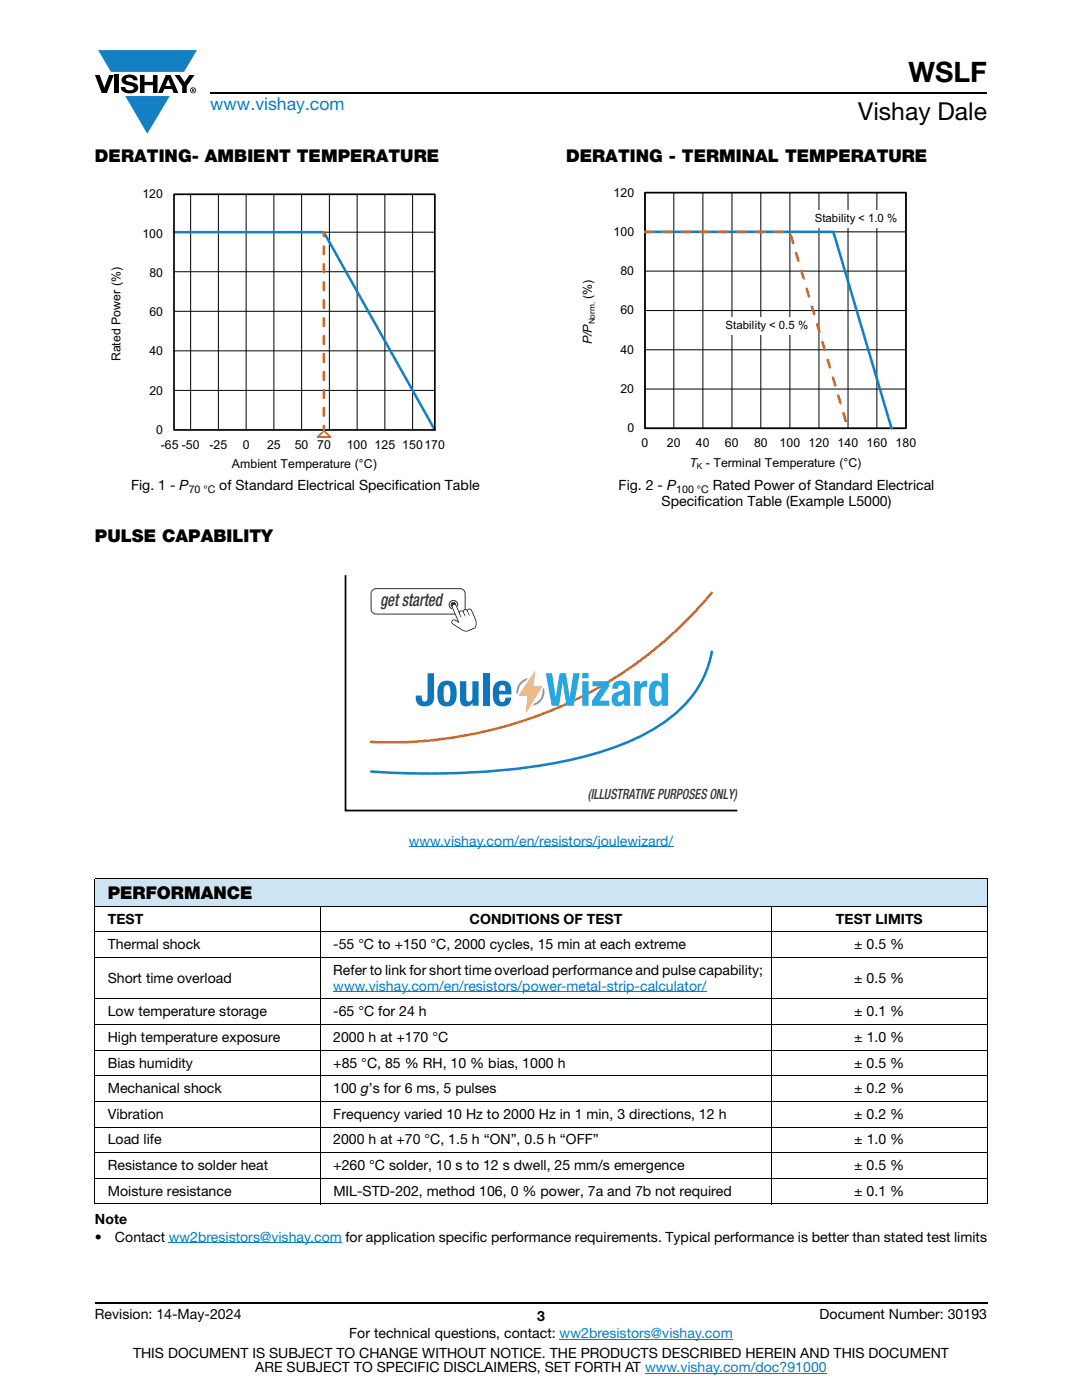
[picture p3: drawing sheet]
<svg xmlns="http://www.w3.org/2000/svg" width="216mm" height="279mm" viewBox="0 0 216 279" stroke-linecap="round" stroke-linejoin="round" font-family="sans-serif">
<defs><g id="words">
<text font-size="5.6" x="181.3" y="16.4">WSLF</text>
<text font-size="4.9" x="171.3" y="24">Vishay Dale</text>
<text font-size="3.5" fill="#067ec4" x="42" y="21.9">www.vishay.com</text>
<g font-size="3.5">
<text x="18.9" y="32.3">DERATING- AMBIENT TEMPERATURE</text>
<text x="112.9" y="32.3">DERATING - TERMINAL TEMPERATURE</text>
<text x="18.9" y="108.2">PULSE CAPABILITY</text>
<text x="21.5" y="179.5">PERFORMANCE</text>
</g>
<text font-size="3.5" fill="#333" x="75.8" y="121">get started</text>
<g font-size="2.8">
<text x="26.2" y="97.9">Fig. 1 - P</text>
<text x="43.8" y="97.9">of Standard Electrical Specification Table</text>
<text x="123.4" y="97.9">Fig. 2 - P</text>
<text x="132" y="101">Specification Table (Example L5000)</text>
<text x="142.2" y="97.9">Rated Power of Standard Electrical</text>
<text x="21.5" y="184.3">TEST</text>
<text x="93.7" y="184.3">CONDITIONS OF TEST</text>
<text x="166.8" y="184.3">TEST LIMITS</text>
<text x="21.5" y="189.4">Thermal shock</text>
<text x="66.5" y="189.4">-55 °C to +150 °C, 2000 cycles, 15 min at each extreme</text>
<text x="170.4" y="189.4">± 0.5 %</text>
<text x="21.5" y="196.1">Short time overload</text>
<text x="66.5" y="194.5">Refer to link for short time overload performance and pulse capability;</text>
<text x="170.5" y="196.1">± 0.5 %</text>
<text x="21.5" y="202.8">Low temperature storage</text>
<text x="66.5" y="202.8">-65 °C for 24 h</text>
<text x="170.5" y="202.8">± 0.1 %</text>
<text x="21.5" y="207.9">High temperature exposure</text>
<text x="66.5" y="207.9">2000 h at +170 °C</text>
<text x="170.5" y="207.9">± 1.0 %</text>
<text x="21.5" y="213.1">Bias humidity</text>
<text x="66.5" y="213.1">+85 °C, 85 % RH, 10 % bias, 1000 h</text>
<text x="170.5" y="213.1">± 0.5 %</text>
<text x="21.5" y="218.2">Mechanical shock</text>
<text x="66.5" y="218.2">100 g’s for 6 ms, 5 pulses</text>
<text x="170.5" y="218.2">± 0.2 %</text>
<text x="21.5" y="223.3">Vibration</text>
<text x="66.5" y="223.3">Frequency varied 10 Hz to 2000 Hz in 1 min, 3 directions, 12 h</text>
<text x="170.4" y="223.3">± 0.2 %</text>
<text x="21.5" y="228.4">Load life</text>
<text x="21.5" y="233.5">Resistance to solder heat</text>
<text x="66.5" y="233.5">+260 °C solder, 10 s to 12 s dwell, 25 mm/s emergence</text>
<text x="66.5" y="228.4">2000 h at +70 °C, 1.5 h “ON”, 0.5 h “OFF”</text>
<text x="170.5" y="233.5">± 0.5 %</text>
<text x="170.5" y="228.4">± 1.0 %</text>
<text x="21.5" y="238.6">Moisture resistance</text>
<text x="66.5" y="238.6">MIL-STD-202, method 106, 0 % power, 7a and 7b not required</text>
<text x="170.4" y="238.6">± 0.1 %</text>
<text x="18.9" y="244.3">Note</text>
<text x="18.9" y="247.8">•</text>
<text x="22.9" y="247.8">Contact ww2bresistors@vishay.com for application specific performance requirements. Typical performance is better than stated test limits</text>
<text x="18.9" y="263.3">Revision: 14-May-2024</text>
<text x="107.2" y="263.6">3</text>
<text x="163.6" y="263.3">Document Number: 30193</text>
<text x="69.7" y="267.1">For technical questions, contact: ww2bresistors@vishay.com</text>
<text x="26.5" y="271">THIS DOCUMENT IS SUBJECT TO CHANGE WITHOUT NOTICE. THE PRODUCTS DESCRIBED HEREIN AND THIS DOCUMENT</text>
<text x="50.9" y="273.8">ARE SUBJECT TO SPECIFIC DISCLAIMERS, SET FORTH AT www.vishay.com/doc?91000</text>
</g>
<text font-size="2.8" fill="#333" x="117.3" y="159.5">(ILLUSTRATIVE PURPOSES ONLY)</text>
<g font-size="2.8" fill="#067ec4">
<text x="81.6" y="168.8">www.vishay.com/en/resistors/joulewizard/</text>
<text x="66.5" y="197.7">www.vishay.com/en/resistors/power-metal-strip-calculator/</text>
</g>
<g font-size="2.5">
<text x="28.4" y="39.6">120</text>
<text x="122.4" y="39.2">120</text>
<text x="28.4" y="47.4">100</text>
<text x="122.4" y="47.1">100</text>
<text x="29.8" y="55.3">80</text>
<text x="118.1" y="59.6" transform="rotate(-90 118.1 59.6)">(%)</text>
<text x="123.8" y="54.9">80</text>
<text x="29.8" y="63.1">60</text>
<text x="123.8" y="62.8">60</text>
<text x="29.8" y="70.9">40</text>
<text x="118.1" y="68.7" transform="rotate(-90 118.1 68.7)">P/P</text>
<text x="123.8" y="70.6">40</text>
<text x="24.1" y="72.1" transform="rotate(-90 24.1 72.1)">Rated Power (%)</text>
<text x="29.8" y="78.8">20</text>
<text x="123.8" y="78.4">20</text>
<text x="31.2" y="86.6">0</text>
<text x="32.1" y="89.5">-65 -50</text>
<text x="41.8" y="89.5">-25</text>
<text x="48.4" y="89.5">0</text>
<text x="53.3" y="89.5">25</text>
<text x="58.8" y="89.5">50</text>
<text x="63.3" y="89.5">70</text>
<text x="69.2" y="89.5">100 125 150170</text>
<text x="125.2" y="86.3">0</text>
<text x="128" y="89.2">0</text>
<text x="133.1" y="89.2">20</text>
<text x="138.9" y="89.2">40</text>
<text x="144.7" y="89.2">60</text>
<text x="150.5" y="89.2">80</text>
<text x="155.6" y="89.2">100 120 140 160 180</text>
<text x="46.3" y="93.4">Ambient Temperature (°C)</text>
<text x="137.6" y="93.1">T - Terminal Temperature (°C)</text>
</g>
<g font-size="2.3">
<text x="162.6" y="44.4">Stability &lt; 1.0 %</text>
<text x="144.8" y="65.7">Stability &lt; 0.5 %</text>
</g>
<g font-size="2.1">
<text x="37.7" y="98.4">70 °C</text>
<text x="134.9" y="98.4">100 °C</text>
</g>
<g font-size="1.7">
<text x="118.7" y="64.8" transform="rotate(-90 118.7 64.8)">Norm.</text>
<text x="139" y="93.7">K</text>
</g>
</g></defs>
<g fill="#147fc3">
<path d="M19.6 10h19.7l-2.6 4.3h-1.1h-13.5z"/>
<path d="M25 19.2h8.9l-4.5 7.5z"/>
</g>
<g fill="#000">
<path d="M18.9 15h1l.9 2.5 1-2.5h.9l-1.4 3.6h-1zM22.9 15h.9v3.6h-.9zM24.6 15.3a2.1 2.1 0 0 1 2.8 .3l.1 .4h-.9a.79 .79 0 0 0-.7-.5 .79 .79 0 0 0-.8 .4l.3 .3 1 .2a1.08 1.08 0 0 1 1.2 1 1.08 1.08 0 0 1-1.1 1.2 1.73 1.73 0 0 1-2.4-1.2h.9a.96 .96 0 0 0 .8 .6 .96 .96 0 0 0 .9-.4 1.31 1.31 0 0 0-1.2-.6 1.03 1.03 0 0 1-1.1-.6 1.03 1.03 0 0 1 .2-1.1zM27.9 15h.9v1.3h1.7v-1.3h.9v3.6h-.9v-1.6h-1.7v1.6h-.9zM34.8 15h1.1l.9 1.4 1-1.4h1l-1.5 2.2v1.4h-.9v-1.4z"/>
<path d="M33.6 15.9l.5 1.3h-1.1zM33.1 15l-1.6 3.6h1l.3-.8h1.5l.3 .8h1l-1.6-3.6z"/>
<path d="M38.4 17.8h.2v.2h-.2zM38.3 17.7v.7h.1v-.3l.4 .3-.2-.3 .2-.2-.1-.2z"/>
<path d="M38.1 18a.46 .46 0 0 1 .9 0 .46 .46 0 0 1-.9 0zM37.9 18a.6 .6 0 0 0 1.2 0 .6 .6 0 0 0-1.2 0z"/>
</g>
<path d="M42 18.6h155M18.9 260h178.1" fill="none" stroke="#000" stroke-width=".36"/>
<path d="M81.6 169h52.7M33.7 248h34.5M111.7 267.3h34.5M128.7 274h36.3" fill="none" stroke="#067ec4" stroke-width=".2"/>
<path d="M63.4 87.2l1.3-1.2 1.2 1.2z" fill="#fff"/>
<g fill="none" stroke="#000" stroke-width=".2">
<path d="M38 38.8v47M43.6 38.8v47M49.1 38.8v47M54.7 38.8v47M60.2 38.8v47M65.7 38.8v47M71.3 38.8v47M76.8 38.8v47M82.3 38.8v47M128.7 38.4h52.1v47.1h-52.1zM134.5 38.4v47.1M140.3 38.4v47.1"/>
<path d="M146.1 38.4v47.1M151.8 38.4v47.1M157.6 38.4v47.1M163.4 38.4v47.1M169.2 38.4v47.1M175 38.4v47.1M34.7 54.2h52M34.7 46.3h52M128.7 54.1h52.1M128.7 46.3h52.1M34.7 62.1h52M34.7 70h52"/>
<path d="M34.7 77.9h52.1M128.7 77.6h52.1M128.7 69.8h52.1M128.7 62h52.1"/>
</g>
<path d="M34.7 46.3h29.9l22.2 39.5M128.7 46.3h37.6l11.6 39.2" fill="none" stroke="#147fc3" stroke-width=".51"/>
<path d="M34.7 38.8h52.1v47h-52.1zM128.7 38.4h52.1v47.1h-52.1z" fill="none" stroke="#000" stroke-width=".34"/>
<path d="M63.4 87.2l1.3-1.2 1.2 1.2z" fill="none" stroke="#f16b22" stroke-width=".35"/>
<path d="M64.6 46.3v.8M64.6 85v.8" fill="none" stroke="#f16b22" stroke-width=".53"/>
<path d="M64.6 49.2v34.8" fill="none" stroke="#f16b22" stroke-width=".53" stroke-dasharray="1.5 2"/>
<path d="M128.7 46.3h28.9l11.6 39.2" fill="none" stroke="#f16b22" stroke-width=".53" stroke-dasharray="1.6 2.1"/>
<g fill="#fff">
<path d="M161.7 42h18.1v3.6h-18.1z"/>
<path d="M143.9 63.4h18.1v3.5h-18.1z"/>
</g>
<path d="M18.9 175.3h178.1v5.5h-178.1z" fill="#cde5f3"/>
<path d="M66.5 197.9h74.5" fill="none" stroke="#067ec4" stroke-width=".2"/>
<g fill="none" stroke="#000" stroke-width=".2">
<path d="M18.9 175.3h178.1M18.9 175.4v64.8M197 175.4v64.8M18.9 180.8h178.1M18.9 185.9h178.1M18.9 191.1h178.1M18.9 199.4h178.1M63.9 180.7v59.7M153.9 180.7v59.7M18.9 204.5h178.1M18.9 209.6h178.1M18.9 214.7h178.1"/>
<path d="M18.9 219.8h178.1M18.9 224.9h178.1M18.9 230.1h178.1M18.9 235.2h178.1M18.9 240.3h178.1"/>
</g>
<path d="M113.3 162.4v.7" fill="none" stroke="#fff" stroke-width=".35"/>
<path d="M68.9 114.8v47h78.2" fill="none" stroke="#040503" stroke-width=".35"/>
<path d="M74.3 117.8l.7-.3h16.8a1 1 0 0 1 1 1v3.1a1 1 0 0 1-1 1h-16.8a1 1 0 0 1-1-1v-3.1z" fill="none" stroke="#333" stroke-width=".2"/>
<g fill="#333">
<path d="M89.8 120a.9 .9 0 0 1 1.2-.2 .9 .9 0 0 1 .3 1.2 .82 .82 0 0 0-.5-.9 .82 .82 0 0 0-1 .3v.6l.4 .5a.84 .84 0 0 1-.7-.6 .84 .84 0 0 1 .3-.9z"/>
<path d="M90.4 120.8l.3-.1 .2 .3 1 2.3 .2-.2-.3-.7 .2-.3 .3 .1 .4 .8h.2l-.4-.9 .1-.2a.33 .33 0 0 1 .6 0l.5 1-.3-1 .3-.2 .3 .2a4.1 4.1 0 0 1 .8 2.9l-.1 .4-1.5 .7a6.6 6.6 0 0 1-2.9-1.6v-.3a.39 .39 0 0 1 .7 0l.5 .3h.2l-1.3-3.1zM90 120.4v.5l1.3 3.1a.73 .73 0 0 0-1.2-.1v.4l.2 .3 2.5 1.4 .4 .1 1.6-.7a1.96 1.96 0 0 0 .1-1.9l-.7-1.7a.56 .56 0 0 0-.4-.4 .56 .56 0 0 0-.6 .3l-.6-.1-.2 .3-.4-.1-.4 .3-.5-1.3a.63 .63 0 0 0-.4-.6 .63 .63 0 0 0-.7 .2z"/>
</g>
<path d="M90.4 120.8l.3-.1 .2 .3 1 2.3 .2-.2-.3-.7 .2-.3 .3 .1 .4 .8h.2l-.4-.9 .1-.2a.33 .33 0 0 1 .6 0l.5 1-.3-1 .3-.2 .3 .2a4.1 4.1 0 0 1 .8 2.9l-.1 .4-1.5 .7a6.6 6.6 0 0 1-2.9-1.6v-.3a.39 .39 0 0 1 .7 0l.5 .3h.2l-1.3-3.1z" fill="#fff"/>
<path d="M142 118.3a83.9 83.9 0 0 1-66.2 29.8l-1.8-.1" fill="none" stroke="#f16b22" stroke-width=".51"/>
<path d="M142 130.1a21.4 21.4 0 0 1-9.6 14.2 57.6 57.6 0 0 1-22.2 8.1 155.9 155.9 0 0 1-36.2 1.6" fill="none" stroke="#147fc3" stroke-width=".51"/>
<g fill="#1175bc">
<path d="M85.3 134.4h1.3v4.6a1.8 1.8 0 0 1-2.5 1.9 1.81 1.81 0 0 1-1.2-2.1h1.2l.2 1a.56 .56 0 0 0 .6 .2 .56 .56 0 0 0 .4-.6z"/>
<path d="M91.8 136h1.2l.1 3.6a.59 .59 0 0 0 .6 .4 .59 .59 0 0 0 .5-.4v-3.6h1.3v4.9h-1.2v-.6a1.33 1.33 0 0 1-1.5 .6 1.33 1.33 0 0 1-1-1.3z"/>
<path d="M96.4 134.4h1.2v6.5h-1.2z"/>
<path d="M88.9 136.8a3.8 3.8 0 0 0 0 3.2l.6 .1a3.6 3.6 0 0 0 0-3.3zM87.8 136.3a1.92 1.92 0 0 1 2.1-.4 1.92 1.92 0 0 1 1.2 1.8 2.97 2.97 0 0 1-.9 3.1 1.87 1.87 0 0 1-2 0 1.87 1.87 0 0 1-.9-1.7 4 4 0 0 1 .5-2.8z"/>
<path d="M99.9 136.8l-.3 .5v.6h1.3l-.2-.9-.2-.2zM98.8 136.4a1.83 1.83 0 0 1 2-.5 1.83 1.83 0 0 1 1.2 1.7l.1 1h-2.5a1.36 1.36 0 0 0 .6 1.5 .78 .78 0 0 0 .7-.9h1.1a1.81 1.81 0 0 1-1.7 1.8 1.81 1.81 0 0 1-1.9-1.6l-.1-1a3.1 3.1 0 0 1 .5-2z"/>
</g>
<g fill="#24a8e0">
<path d="M108.9 134.4h1.3l.7 4.8 .8-4.8h1.2l.8 4.8 .7-4.8h1.3l-1.2 6.4h-1.5l-.7-4.7-.7 4.7h-1.5z"/>
<path d="M118.2 136h3.4v.9l-2 2.9h2v1h-3.5v-.9l2-2.9h-1.9z"/>
<path d="M126.6 136h1.2v.6a1.22 1.22 0 0 1 1.3-.7v1.2l-.2-.1a.93 .93 0 0 0-1.1 .9v2.9h-1.2z"/>
<path d="M116.2 136h1.3v4.8h-1.3zM116.2 134.3h1.3v1.1h-1.3z"/>
<path d="M123.4 138.9a.66 .66 0 0 0 0 1.1 .66 .66 0 0 0 1-.3l.1-1.3zM122.7 136.2a2.29 2.29 0 0 1 2.9 .4l.1 3.7 .1 .5h-1.2l-.1-.5a1.36 1.36 0 0 1-1.8 .5 1.36 1.36 0 0 1-.6-1.7 1.37 1.37 0 0 1 1.2-1l.7-.2a.6 .6 0 0 0 .5-.8 .6 .6 0 0 0-.8-.4 .6 .6 0 0 0-.4 .8h-1.1a1.5 1.5 0 0 1 .5-1.3z"/>
<path d="M131.1 136.9a3.3 3.3 0 0 0 0 3l.3 .1a.81 .81 0 0 0 .6-1v-.6a1.32 1.32 0 0 0-.6-1.6zM130.1 136.1a1.32 1.32 0 0 1 1.9 .3v-2h1.3v6.4h-1.2v-.5a1.33 1.33 0 0 1-1.4 .7 1.33 1.33 0 0 1-1.1-1.1 4.4 4.4 0 0 1 .5-3.8z"/>
</g>
<g fill="#929497">
<path d="M103.9 136.1l.9-.6 .5-.2-.3 .5a2.4 2.4 0 0 0-1.6 2.4l-.3 .5v-.4a2.79 2.79 0 0 1 .8-2.2z"/>
<path d="M108.5 137.3a2.8 2.8 0 0 1-2.2 3.5l.3-.4a2.41 2.41 0 0 0 1.6-2.7z"/>
</g>
<path d="M106.8 133.8l-.4 3.2h1.8l-3.3 5.4 .4-3.6h-1.8z" fill="#faaf41"/>
<use href="#words"/>
</svg>
